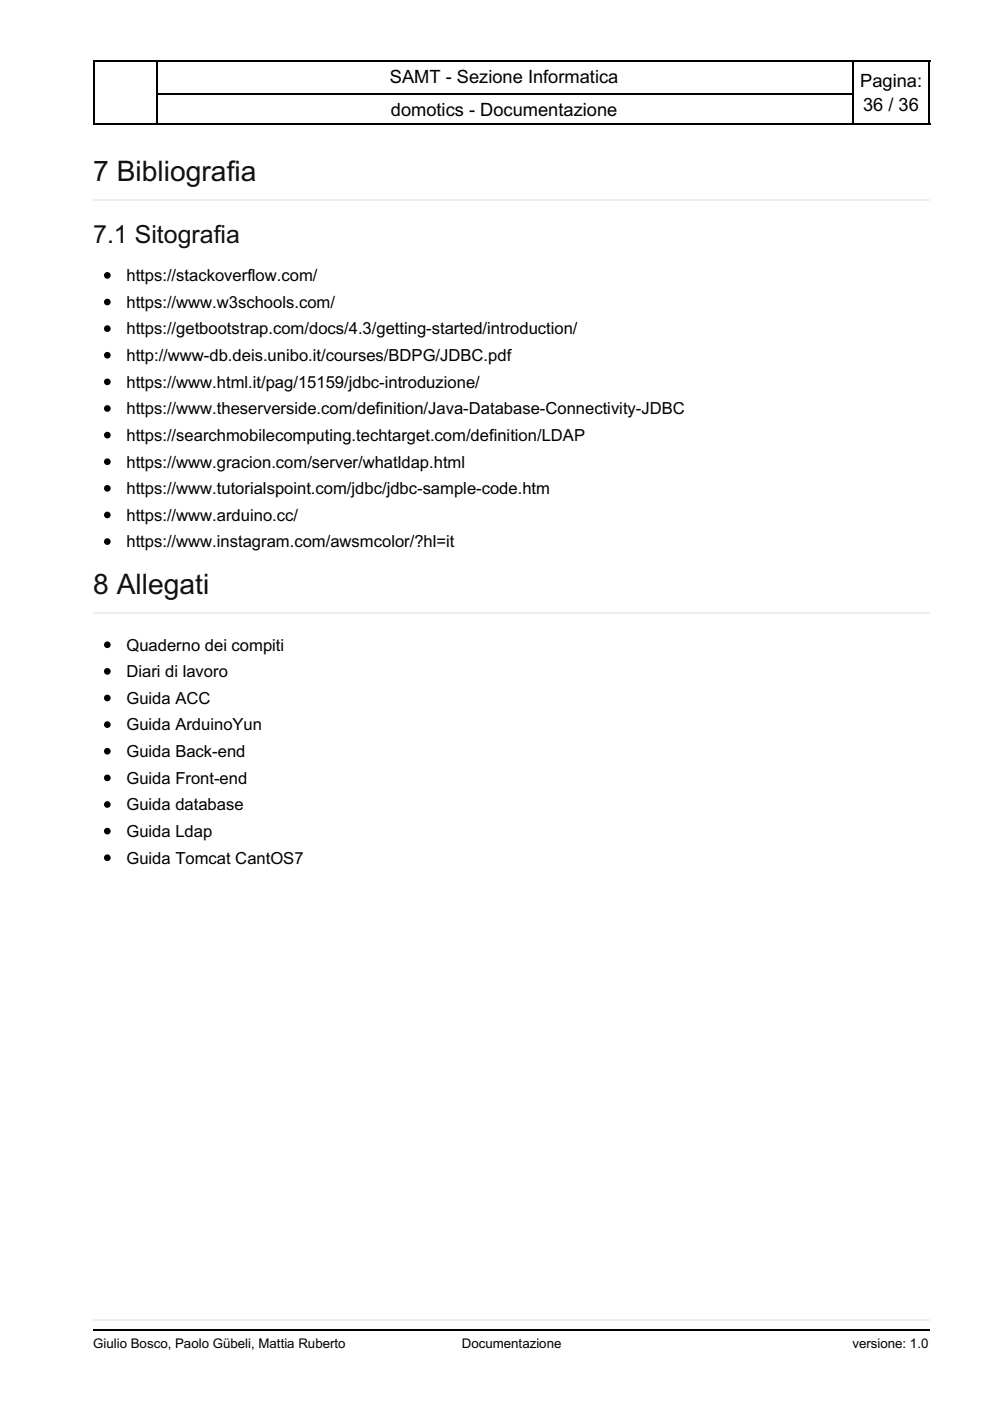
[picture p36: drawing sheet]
<svg xmlns="http://www.w3.org/2000/svg" width="210mm" height="297mm" viewBox="0 0 210 297" stroke-linecap="round" stroke-linejoin="round" font-family="sans-serif">
<defs><g id="words">
<g font-size="6" fill="#111">
<text x="19.8" y="38.5">7 Bibliografia</text>
<text x="19.8" y="125.9">8 Allegati</text>
</g>
<text font-size="5.3" fill="#111" x="19.8" y="51.5">7.1 Sitografia</text>
<g font-size="3.9">
<text x="82.7" y="17.6">SAMT - Sezione Informatica</text>
<text x="182.4" y="18.3">Pagina:</text>
<text x="183" y="23.6">36 / 36</text>
<text x="82.9" y="24.7">domotics - Documentazione</text>
</g>
<g font-size="3.5">
<text x="26.8" y="59.6">https://stackoverflow.com/</text>
<text x="26.8" y="65.3">https://www.w3schools.com/</text>
<text x="26.8" y="70.9">https://getbootstrap.com/docs/4.3/getting-started/introduction/</text>
<text x="26.8" y="76.6">http://www-db.deis.unibo.it/courses/BDPG/JDBC.pdf</text>
<text x="26.8" y="82.2">https://www.html.it/pag/15159/jdbc-introduzione/</text>
<text x="26.8" y="87.8">https://www.theserverside.com/definition/Java-Database-Connectivity-JDBC</text>
<text x="26.8" y="93.5">https://searchmobilecomputing.techtarget.com/definition/LDAP</text>
<text x="26.8" y="99.1">https://www.gracion.com/server/whatldap.html</text>
<text x="26.8" y="104.8">https://www.tutorialspoint.com/jdbc/jdbc-sample-code.htm</text>
<text x="26.8" y="110.4">https://www.arduino.cc/</text>
<text x="26.8" y="116.1">https://www.instagram.com/awsmcolor/?hl=it</text>
<text x="26.8" y="137.9">Quaderno dei compiti</text>
<text x="26.8" y="143.6">Diari di lavoro</text>
<text x="26.8" y="149.2">Guida ACC</text>
<text x="26.8" y="154.9">Guida ArduinoYun</text>
<text x="26.8" y="160.5">Guida Back-end</text>
<text x="26.8" y="166.2">Guida Front-end</text>
<text x="26.8" y="171.8">Guida database</text>
<text x="26.8" y="177.4">Guida Ldap</text>
<text x="26.8" y="183.1">Guida Tomcat CantOS7</text>
</g>
<g font-size="2.8">
<text x="19.8" y="285.7">Giulio Bosco, Paolo Gübeli, Mattia Ruberto</text>
<text x="97.9" y="285.7">Documentazione</text>
<text x="180.7" y="285.7">versione: 1.0</text>
</g>
</g></defs>
<path d="M19.8 12.9h177.4M19.8 19.9h177.4M19.8 26.3h177.4" fill="none" stroke="#000" stroke-width=".35"/>
<path d="M19.8 12.7h13.7v13.8h-13.7z" fill="#fff"/>
<path d="M19.8 12.9h13.7M19.9 12.7v13.8M33.3 12.7v13.8M19.8 26.3h13.7" fill="none" stroke="#000" stroke-width=".35"/>
<path d="M180.6 12.7h16.6v13.8h-16.6z" fill="#fff"/>
<path d="M180.6 12.9h16.6M180.8 12.7v13.8M197 12.7v13.8M180.6 26.3h16.6" fill="none" stroke="#000" stroke-width=".35"/>
<g fill="#fff">
<path d="M9.9 276.9h190.1v10.3h-190.1z"/>
<path d="M16.2 279.8h181v4.5h-181z"/>
</g>
<path d="M19.8 279.9h177.4" fill="none" stroke="#eee" stroke-width=".35"/>
<path d="M19.8 282h177.4" fill="none" stroke="#000" stroke-width=".35"/>
<g fill="#fff">
<path d="M9.9 30h190.1v158h-190.1z"/>
<path d="M16.2 29.9h181v154.6h-181z"/>
</g>
<path d="M19.8 42.5h177.4M19.8 130h177.4" fill="none" stroke="#eee" stroke-width=".35"/>
<g fill="#000" stroke="#000" stroke-width=".35">
<circle cx="22.8" cy="58.4" r=".53"/>
<circle cx="22.8" cy="75.3" r=".53"/>
<circle cx="22.8" cy="69.7" r=".53"/>
<circle cx="22.8" cy="64" r=".53"/>
<circle cx="22.8" cy="86.6" r=".53"/>
<circle cx="22.8" cy="97.9" r=".53"/>
<circle cx="22.8" cy="81" r=".53"/>
<circle cx="22.8" cy="92.3" r=".53"/>
<circle cx="22.8" cy="103.5" r=".53"/>
<circle cx="22.8" cy="114.8" r=".53"/>
<circle cx="22.8" cy="109.2" r=".53"/>
<circle cx="22.8" cy="136.7" r=".53"/>
<circle cx="22.8" cy="153.6" r=".53"/>
<circle cx="22.8" cy="148" r=".53"/>
<circle cx="22.8" cy="159.3" r=".53"/>
<circle cx="22.8" cy="142.3" r=".53"/>
<circle cx="22.8" cy="164.9" r=".53"/>
<circle cx="22.8" cy="170.6" r=".53"/>
<circle cx="22.8" cy="176.2" r=".53"/>
<circle cx="22.8" cy="181.9" r=".53"/>
</g>
<use href="#words"/>
</svg>
